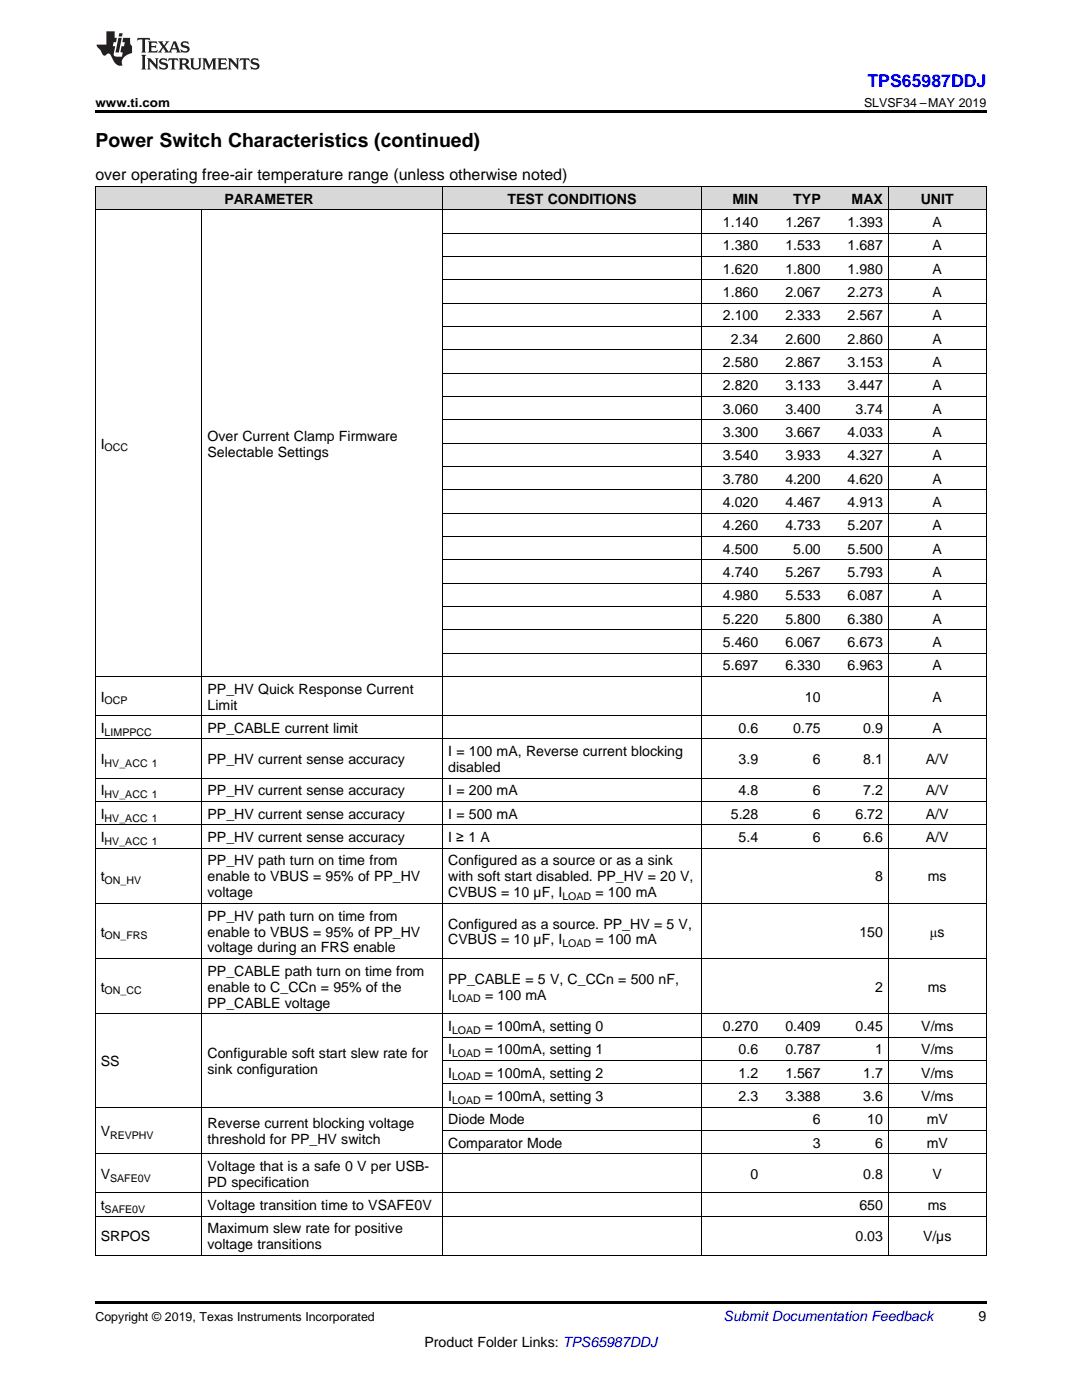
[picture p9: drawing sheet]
<svg xmlns="http://www.w3.org/2000/svg" width="216mm" height="279mm" viewBox="0 0 216 279" stroke-linecap="round" stroke-linejoin="round" font-family="sans-serif">
<defs><g id="words">
<text font-size="3.9" x="19" y="29.3">Power Switch Characteristics (continued)</text>
<text font-size="3.5" fill="#00f" x="173.1" y="17.3">TPS65987DDJ</text>
<text font-size="3.2" x="19" y="36">over operating free-air temperature range (unless otherwise noted)</text>
<g font-size="2.8">
<text x="44.8" y="40.6">PARAMETER</text>
<text x="101.2" y="40.6">TEST CONDITIONS</text>
<text x="146.2" y="40.6">MIN</text>
<text x="158.3" y="40.6">TYP</text>
<text x="169.9" y="40.6">MAX</text>
<text x="183.7" y="40.6">UNIT</text>
<text x="144.3" y="45.3">1.140</text>
<text x="156.7" y="45.3">1.267</text>
<text x="169.1" y="45.3">1.393</text>
<text x="186.1" y="45.3">A</text>
<text x="144.3" y="50">1.380</text>
<text x="156.7" y="50">1.533</text>
<text x="169.1" y="50">1.687</text>
<text x="186.1" y="50">A</text>
<text x="144.3" y="54.6">1.620</text>
<text x="144.3" y="59.3">1.860</text>
<text x="156.7" y="54.6">1.800</text>
<text x="156.7" y="59.3">2.067</text>
<text x="169.1" y="54.6">1.980</text>
<text x="169.1" y="59.3">2.273</text>
<text x="186.1" y="54.6">A</text>
<text x="186.1" y="59.3">A</text>
<text x="144.3" y="63.9">2.100</text>
<text x="156.7" y="63.9">2.333</text>
<text x="169.1" y="63.9">2.567</text>
<text x="186.1" y="63.9">A</text>
<text x="145.8" y="68.6">2.34</text>
<text x="156.7" y="68.6">2.600</text>
<text x="169.1" y="68.6">2.860</text>
<text x="186.1" y="68.6">A</text>
<text x="144.3" y="73.2">2.580</text>
<text x="144.3" y="77.9">2.820</text>
<text x="156.7" y="73.2">2.867</text>
<text x="156.7" y="77.9">3.133</text>
<text x="169.1" y="73.2">3.153</text>
<text x="169.1" y="77.9">3.447</text>
<text x="186.1" y="73.2">A</text>
<text x="186.1" y="77.9">A</text>
<text x="144.3" y="82.5">3.060</text>
<text x="156.7" y="82.5">3.400</text>
<text x="170.7" y="82.5">3.74</text>
<text x="186.1" y="82.5">A</text>
<text x="20.1" y="89.5">I</text>
<text x="41.4" y="87.9">Over Current Clamp Firmware</text>
<text x="144.3" y="87.2">3.300</text>
<text x="156.7" y="87.2">3.667</text>
<text x="169.1" y="87.2">4.033</text>
<text x="186.1" y="87.2">A</text>
<text x="41.4" y="91.1">Selectable Settings</text>
<text x="144.3" y="91.9">3.540</text>
<text x="156.7" y="91.9">3.933</text>
<text x="169.1" y="91.9">4.327</text>
<text x="186.1" y="91.9">A</text>
<text x="144.3" y="96.5">3.780</text>
<text x="144.3" y="101.2">4.020</text>
<text x="156.7" y="96.5">4.200</text>
<text x="156.7" y="101.2">4.467</text>
<text x="169.1" y="96.5">4.620</text>
<text x="169.1" y="101.2">4.913</text>
<text x="186.1" y="96.5">A</text>
<text x="186.1" y="101.2">A</text>
<text x="144.3" y="105.8">4.260</text>
<text x="156.7" y="105.8">4.733</text>
<text x="169.1" y="105.8">5.207</text>
<text x="186.1" y="105.8">A</text>
<text x="144.3" y="110.5">4.500</text>
<text x="158.3" y="110.5">5.00</text>
<text x="169.1" y="110.5">5.500</text>
<text x="186.1" y="110.5">A</text>
<text x="144.3" y="115.1">4.740</text>
<text x="144.3" y="119.8">4.980</text>
<text x="156.7" y="115.1">5.267</text>
<text x="156.7" y="119.8">5.533</text>
<text x="169.1" y="115.1">5.793</text>
<text x="169.1" y="119.8">6.087</text>
<text x="186.1" y="115.1">A</text>
<text x="186.1" y="119.8">A</text>
<text x="144.3" y="124.5">5.220</text>
<text x="156.7" y="124.5">5.800</text>
<text x="169.1" y="124.5">6.380</text>
<text x="186.1" y="124.5">A</text>
<text x="144.3" y="129.1">5.460</text>
<text x="156.7" y="129.1">6.067</text>
<text x="169.1" y="129.1">6.673</text>
<text x="186.1" y="129.1">A</text>
<text x="144.3" y="133.8">5.697</text>
<text x="156.7" y="133.8">6.330</text>
<text x="169.1" y="133.8">6.963</text>
<text x="186.1" y="133.8">A</text>
<text x="20.1" y="140">I</text>
<text x="41.4" y="138.4">PP_HV Quick Response Current</text>
<text x="41.4" y="141.6">Limit</text>
<text x="160.6" y="140">10</text>
<text x="186.1" y="140">A</text>
<text x="20.1" y="146.3">I</text>
<text x="41.4" y="146.3">PP_CABLE current limit</text>
<text x="147.4" y="146.3">0.6</text>
<text x="158.3" y="146.3">0.75</text>
<text x="172.3" y="146.3">0.9</text>
<text x="186.1" y="146.3">A</text>
<text x="20.1" y="152.5">I</text>
<text x="41.4" y="152.5">PP_HV current sense accuracy</text>
<text x="89.4" y="150.9">I = 100 mA, Reverse current blocking</text>
<text x="89.4" y="154.1">disabled</text>
<text x="147.4" y="152.5">3.9</text>
<text x="162.2" y="152.5">6</text>
<text x="172.3" y="152.5">8.1</text>
<text x="184.7" y="152.5">A/V</text>
<text x="20.1" y="158.8">I</text>
<text x="41.4" y="158.8">PP_HV current sense accuracy</text>
<text x="89.4" y="158.8">I = 200 mA</text>
<text x="147.4" y="158.8">4.8</text>
<text x="162.2" y="158.8">6</text>
<text x="172.3" y="158.8">7.2</text>
<text x="184.7" y="158.8">A/V</text>
<text x="20.1" y="163.4">I</text>
<text x="41.4" y="163.4">PP_HV current sense accuracy</text>
<text x="89.4" y="163.4">I = 500 mA</text>
<text x="145.8" y="163.4">5.28</text>
<text x="162.2" y="163.4">6</text>
<text x="170.7" y="163.4">6.72</text>
<text x="184.7" y="163.4">A/V</text>
<text x="20.1" y="168.1">I</text>
<text x="41.4" y="168.1">PP_HV current sense accuracy</text>
<text x="41.4" y="172.7">PP_HV path turn on time from</text>
<text x="89.4" y="168.1">I ≥ 1 A</text>
<text x="89.4" y="172.7">Configured as a source or as a sink</text>
<text x="147.4" y="168.1">5.4</text>
<text x="162.2" y="168.1">6</text>
<text x="172.3" y="168.1">6.6</text>
<text x="184.7" y="168.1">A/V</text>
<text x="20.1" y="175.9">t</text>
<text x="41.4" y="175.9">enable to VBUS = 95% of PP_HV</text>
<text x="41.4" y="179.1">voltage</text>
<text x="89.4" y="175.9">with soft start disabled. PP_HV = 20 V,</text>
<text x="89.4" y="179.1">CVBUS = 10 µF, I</text>
<text x="118.8" y="179.1">= 100 mA</text>
<text x="174.6" y="175.9">8</text>
<text x="185.1" y="175.9">ms</text>
<text x="41.4" y="183.7">PP_HV path turn on time from</text>
<text x="89.4" y="185.3">Configured as a source. PP_HV = 5 V,</text>
<text x="20.1" y="186.9">t</text>
<text x="41.4" y="186.9">enable to VBUS = 95% of PP_HV</text>
<text x="41.4" y="190.1">voltage during an FRS enable</text>
<text x="89.4" y="188.5">CVBUS = 10 µF, I</text>
<text x="118.8" y="188.5">= 100 mA</text>
<text x="171.5" y="186.9">150</text>
<text x="185.6" y="186.9">μs</text>
<text x="20.1" y="197.9">t</text>
<text x="41.4" y="194.7">PP_CABLE path turn on time from</text>
<text x="41.4" y="197.9">enable to C_CCn = 95% of the</text>
<text x="89.4" y="196.3">PP_CABLE = 5 V, C_CCn = 500 nF,</text>
<text x="174.6" y="197.9">2</text>
<text x="185.1" y="197.9">ms</text>
<text x="41.4" y="201.1">PP_CABLE voltage</text>
<text x="89.4" y="199.5">I</text>
<text x="96.8" y="199.5">= 100 mA</text>
<text x="89.4" y="205.7">I</text>
<text x="96.7" y="205.7">= 100mA, setting 0</text>
<text x="144.3" y="205.7">0.270</text>
<text x="156.7" y="205.7">0.409</text>
<text x="170.7" y="205.7">0.45</text>
<text x="183.8" y="205.7">V/ms</text>
<text x="20.1" y="212.7">SS</text>
<text x="41.4" y="211.1">Configurable soft start slew rate for</text>
<text x="41.4" y="214.3">sink configuration</text>
<text x="89.4" y="210.4">I</text>
<text x="89.4" y="215.1">I</text>
<text x="96.7" y="210.4">= 100mA, setting 1</text>
<text x="96.7" y="215.1">= 100mA, setting 2</text>
<text x="147.4" y="210.4">0.6</text>
<text x="147.4" y="215.1">1.2</text>
<text x="156.7" y="210.4">0.787</text>
<text x="156.7" y="215.1">1.567</text>
<text x="172.3" y="215.1">1.7</text>
<text x="174.6" y="210.4">1</text>
<text x="183.8" y="210.4">V/ms</text>
<text x="183.8" y="215.1">V/ms</text>
<text x="89.4" y="219.7">I</text>
<text x="96.7" y="219.7">= 100mA, setting 3</text>
<text x="147.4" y="219.7">2.3</text>
<text x="156.7" y="219.7">3.388</text>
<text x="172.3" y="219.7">3.6</text>
<text x="183.8" y="219.7">V/ms</text>
<text x="20.1" y="226.7">V</text>
<text x="41.4" y="225.1">Reverse current blocking voltage</text>
<text x="89.4" y="224.4">Diode Mode</text>
<text x="162.2" y="224.4">6</text>
<text x="173" y="224.4">10</text>
<text x="184.9" y="224.4">mV</text>
<text x="41.4" y="228.3">threshold for PP_HV switch</text>
<text x="41.4" y="233.7">Voltage that is a safe 0 V per USB-</text>
<text x="89.4" y="229">Comparator Mode</text>
<text x="162.2" y="229">3</text>
<text x="174.6" y="229">6</text>
<text x="184.9" y="229">mV</text>
<text x="20.1" y="235.3">V</text>
<text x="41.4" y="236.9">PD specification</text>
<text x="149.8" y="235.3">0</text>
<text x="172.3" y="235.3">0.8</text>
<text x="186.1" y="235.3">V</text>
<text x="20.1" y="241.5">t</text>
<text x="41.4" y="241.5">Voltage transition time to VSAFE0V</text>
<text x="171.5" y="241.5">650</text>
<text x="185.1" y="241.5">ms</text>
<text x="20.1" y="247.8">SRPOS</text>
<text x="41.4" y="246.2">Maximum slew rate for positive</text>
<text x="41.4" y="249.3">voltage transitions</text>
<text x="170.7" y="247.8">0.03</text>
<text x="184.2" y="247.8">V/µs</text>
<text x="195.3" y="263.6">9</text>
<text x="84.7" y="268.9">Product Folder Links: TPS65987DDJ</text>
</g>
<text font-size="2.8" fill="#0000c8" x="144.4" y="263.6">Submit Documentation Feedback</text>
<g font-size="2.5">
<text x="19" y="21.4">www.ti.com</text>
<text x="172.4" y="21.4">SLVSF34 –MAY 2019</text>
<text x="19" y="263.6">Copyright © 2019, Texas Instruments Incorporated</text>
</g>
<g font-size="2.1">
<text x="20.9" y="90.1">OCC</text>
<text x="20.9" y="140.6">OCP</text>
<text x="20.9" y="146.8">LIMPPCC</text>
<text x="20.9" y="153.1">HV_ACC 1</text>
<text x="20.9" y="159.3">HV_ACC 1</text>
<text x="20.9" y="164">HV_ACC 1</text>
<text x="20.9" y="168.6">HV_ACC 1</text>
<text x="20.9" y="176.5">ON_HV</text>
<text x="112.2" y="179.6">LOAD</text>
<text x="20.9" y="187.5">ON_FRS</text>
<text x="112.2" y="189.1">LOAD</text>
<text x="20.9" y="198.5">ON_CC</text>
<text x="90.2" y="200.1">LOAD</text>
<text x="90.2" y="206.3">LOAD</text>
<text x="90.2" y="211">LOAD</text>
<text x="90.2" y="215.6">LOAD</text>
<text x="90.2" y="220.3">LOAD</text>
<text x="22" y="227.3">REVPHV</text>
<text x="22" y="235.8">SAFE0V</text>
<text x="20.9" y="242.1">SAFE0V</text>
</g>
</g></defs>
<g fill="#d8d8d8">
<path d="M19 37.3h21.4v4.6h-21.4z"/>
<path d="M40.4 37.3h48v4.6h-48z"/>
<path d="M88.4 37.3h51.5v4.6h-51.5z"/>
<path d="M139.9 37.3h12.5v4.6h-12.5z"/>
<path d="M152.4 37.3h12.4v4.6h-12.4z"/>
<path d="M164.8 37.3h12.5v4.6h-12.5z"/>
<path d="M177.3 37.3h19.5v4.6h-19.5z"/>
</g>
<path d="M19 22h177.8v.5h-177.8zM19 259.7h177.8v.5h-177.8z" fill="#000"/>
<g fill="none" stroke="#000" stroke-width=".2">
<path d="M19 37.2h177.8v213.4M19.1 37.2v213.4M88.3 37.2v213.4M139.9 37.2v213.4M177.2 37.2v213.4M19 41.9h177.8M40.3 41.9v208.7M88.4 55.8h108.4M88.4 51.2h108.4M88.4 46.5h108.4M88.4 79.1h108.4M88.4 74.5h108.4"/>
<path d="M88.4 69.8h108.4M88.4 65.1h108.4M88.4 60.5h108.4M88.4 97.7h108.4M88.4 93.1h108.4M88.4 88.4h108.4M88.4 83.8h108.4M88.4 116.4h108.4M88.4 111.7h108.4M88.4 107.1h108.4M88.4 102.4h108.4M19 135h177.8"/>
<path d="M88.4 130.3h108.4M88.4 125.7h108.4M88.4 121h108.4M19 160h177.8M19 155.3h177.8M19 147.5h177.8M19 142.8h177.8M19 169.3h177.8M19 164.6h177.8M19 191.3h177.8M19 180.3h177.8M19 202.3h177.8"/>
<path d="M88.4 216.3h108.4M88.4 211.6h108.4M88.4 207h108.4M19 238.1h177.8M19 230.2h177.8M19 220.9h177.8M88.4 225.6h108.4M19 250.6h177.8M19 242.7h177.8"/>
</g>
<g fill="#231f20">
<path d="M27.5 7.6l-.1 .5 .4-.2h.6v.1v2.1l-.2 .4h1l-.3-.4v-2.1l.1-.1h.5l.5 .2-.2-.5zM29.5 8.3l.2 .3v1.5l-.2 .4h1.8l.2-.6a1.04 1.04 0 0 1-1.3 .2v-.7h.6l.3 .2v-.6l-.3 .2h-.6v-.6l.8-.1 .4 .3-.2-.5zM31.5 8.3l.9 1.1-.9 1.1h.8l-.2-.2 .5-.7 .4 .7-.2 .2h1.5l-.1-.2 .1-.4h.9l.1 .4-.2 .2h1l-.3-.3-.7-1.9h-.5l-.9 2-.8-1 .9-1h-.8l.1 .3-.3 .5-.4-.6 .2-.2zM34.7 8.6l.4 1h-.7zM36.3 8.4a.63 .63 0 0 0-.2 .7 .63 .63 0 0 0 .6 .4l.6 .2 .1 .2a.75 .75 0 0 1-.7 .4 .75 .75 0 0 1-.6-.5l.1 .7 .1-.1a1.11 1.11 0 0 0 1.5-.6 1.13 1.13 0 0 0-1.2-.8l-.1-.4a1.04 1.04 0 0 1 1.2 .2l-.2-.5-.1 .1-.5-.2zM28.2 10.9l.2 .4v2.2l-.2 .4h1l-.3-.4v-2.2l.3-.4zM29.3 11.6l.3 .4v1.5l-.3 .4h.8l-.2-.4v-1.3l1.5 1.7v-1.9l.2-.4h-.7l.2 .4v.9l-1.1-1.3zM32 11.8a.62 .62 0 0 0-.2 .7 .62 .62 0 0 0 .6 .4l.6 .1 .1 .3a.76 .76 0 0 1-.7 .3 .76 .76 0 0 1-.6-.4l.1 .7 .1-.1a1.11 1.11 0 0 0 1.5-.6 1.13 1.13 0 0 0-1.2-.8l-.1-.4a1.04 1.04 0 0 1 1.2 .2l-.2-.6-.1 .1-.5-.1zM33.7 11.6l-.2 .6a.61 .61 0 0 1 .8-.3v1.6l-.2 .4h.9l-.2-.4v-1.6a.63 .63 0 0 1 .8 .3l-.2-.6zM35.6 11.6l.3 .4v1.5l-.3 .4h1l-.2-.2v-.8l.5 .2a.76 .76 0 0 0 1.2 .7l-1-1a.58 .58 0 0 0 .6-.5 .58 .58 0 0 0-.5-.6zM36.4 11.9h.1a.45 .45 0 0 1 .5 .1 .45 .45 0 0 1 .1 .5l-.7 .2zM37.9 11.6l.2 .2a2.17 2.17 0 0 0 .3 1.9 .99 .99 0 0 0 1.6-.6v-1.1l.2-.4h-.7l.2 .2a1.92 1.92 0 0 1-.2 1.8 .6 .6 0 0 1-.9-.5v-1.1l.2-.4zM40.4 11.6l.2 .4v1.5l-.2 .4h.7l-.2-.4v-1.4l.8 1.8 .8-1.8v1.4l-.2 .4h.9l-.2-.4v-1.5l.2-.4h-.8l-.6 1.5-.6-1.5zM43.4 11.6l.2 .4v1.5l-.2 .4h1.8l.2-.6a1.04 1.04 0 0 1-1.3 .1v-.6h.5l.4 .2v-.6l-.4 .2h-.5v-.7h.8l.3 .3-.1-.6zM45.5 11.6l.2 .4v1.5l-.2 .4h.7l-.2-.4v-1.3l1.5 1.7v-1.9l.2-.4h-.7l.2 .4v.9l-1.1-1.3zM47.9 11.6l-.1 .6a.61 .61 0 0 1 .8-.3v1.6l-.3 .4h1l-.3-.4 .1-1.6a.63 .63 0 0 1 .7 .3l-.1-.6zM50.2 11.8a.62 .62 0 0 0-.2 .7 .62 .62 0 0 0 .6 .4l.6 .1 .2 .3a.76 .76 0 0 1-.8 .3 .76 .76 0 0 1-.6-.4l.1 .7 .2-.1a1.11 1.11 0 0 0 1.5-.6 1.13 1.13 0 0 0-1.3-.8l-.1-.4a1.04 1.04 0 0 1 1.2 .2l-.1-.6-.2 .1-.5-.1z"/>
<path d="M21.2 6.3v2.6h-1.9l.1 .4 .7 .9a.91 .91 0 0 0 1 .8 .56 .56 0 0 1 .5-.3 .56 .56 0 0 1 .5 .3l.4 .8a1.53 1.53 0 0 0 1.9 1.2 1.54 1.54 0 0 1 1-2.1l.9-.3v-1.4a1.52 1.52 0 0 1-.3-1.6h-1.4l-.2 .8h.5l-.2 .8h-.4l-.2 1v.2l.4 .1-.2 .8a1.93 1.93 0 0 1-1.6-.3l.3-1.8h-.5l.2-.8h.4l.2-.8h-.4v-1.3zM23.6 7.6l-.6 2.9h.7l.6-2.9zM23.8 6.6l-.1 .7h.6l.2-.7z"/>
</g>
<use href="#words"/>
</svg>
